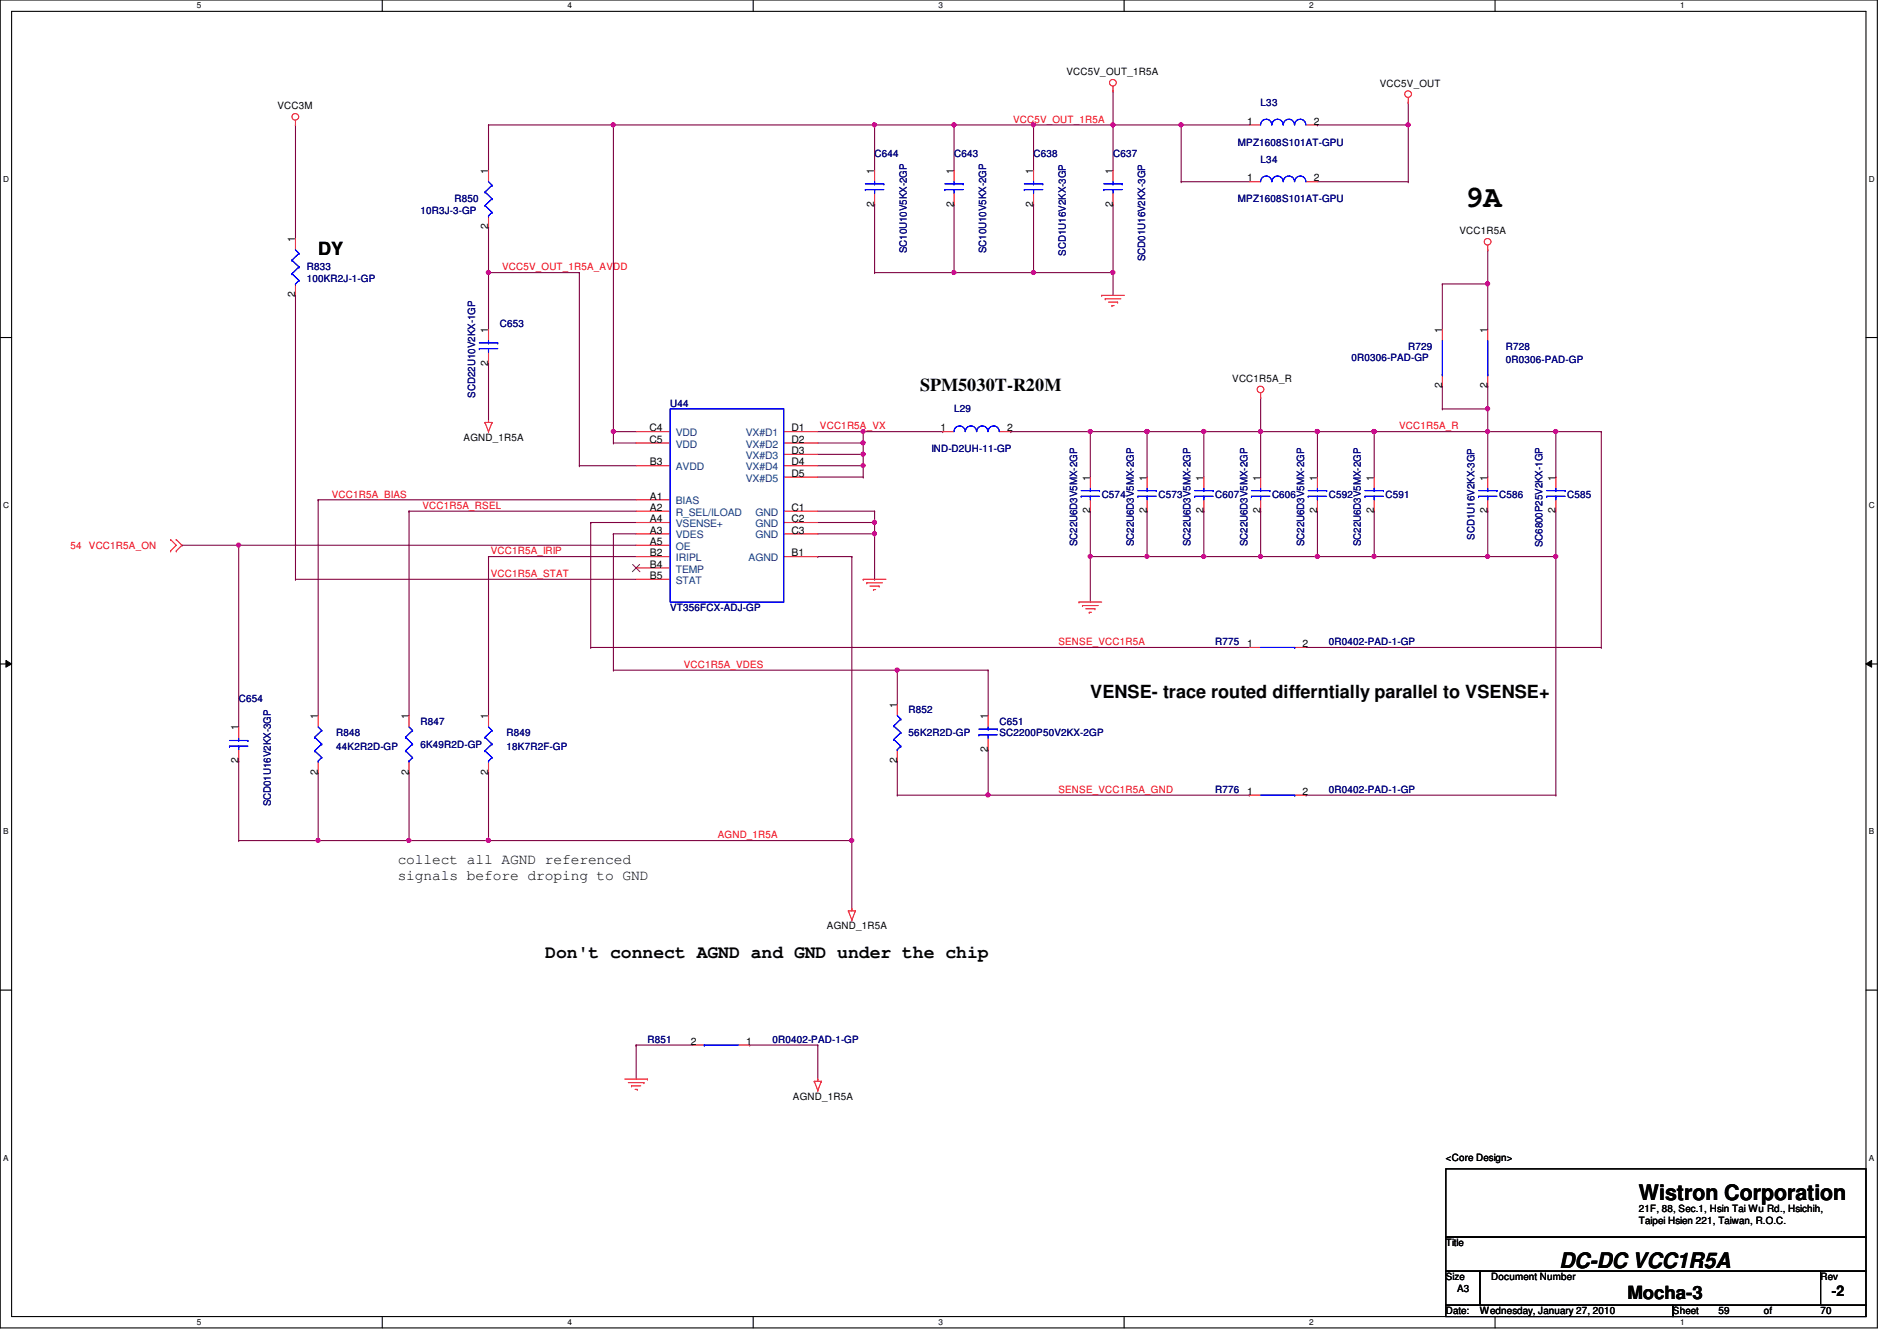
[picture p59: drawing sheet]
<svg xmlns="http://www.w3.org/2000/svg" width="297mm" height="210mm" viewBox="0 0 297 210" stroke-linecap="round" stroke-linejoin="round" font-family="sans-serif">
<defs><g id="words">
<text font-size="4.8" x="229.4" y="32.5">9A</text>
<g font-size="3.3">
<text x="256.6" y="187.9">Wistron Corporation</text>
<text x="244.2" y="198.5">DC-DC VCC1R5A</text>
</g>
<g font-size="2.8">
<text x="49.8" y="40">DY</text>
<text x="144.1" y="61.3">SPM5030T-R20M</text>
<text x="170.7" y="109.3">VENSE- trace routed differntially parallel to VSENSE+</text>
<text x="85.4" y="149.9">Don't connect AGND and GND under the chip</text>
<text x="254.8" y="203.4">Mocha-3</text>
</g>
<g font-size="2.3">
<text x="62.3" y="135.2">collect all AGND referenced</text>
<text x="62.3" y="137.7">signals before droping to GND</text>
<text x="286.8" y="202.9">-2</text>
</g>
<g font-size="1.6">
<text x="167" y="11.8">VCC5V_OUT_1R5A</text>
<text x="43.4" y="17.1">VCC3M</text>
<text x="216.1" y="13.5">VCC5V_OUT</text>
<text x="195.3" y="19.5">1</text>
<text x="205.7" y="19.5">2</text>
<text x="76.5" y="27.2" transform="rotate(-90 76.5 27.2)">1</text>
<text x="136.9" y="27.2" transform="rotate(-90 136.9 27.2)">1</text>
<text x="149.3" y="27.2" transform="rotate(-90 149.3 27.2)">1</text>
<text x="161.8" y="27.2" transform="rotate(-90 161.8 27.2)">1</text>
<text x="174.2" y="27.2" transform="rotate(-90 174.2 27.2)">1</text>
<text x="195.3" y="28.4">1</text>
<text x="205.7" y="28.4">2</text>
<text x="76.5" y="35.9" transform="rotate(-90 76.5 35.9)">2</text>
<text x="136.9" y="32.3" transform="rotate(-90 136.9 32.3)">2</text>
<text x="149.3" y="32.3" transform="rotate(-90 149.3 32.3)">2</text>
<text x="161.8" y="32.3" transform="rotate(-90 161.8 32.3)">2</text>
<text x="174.2" y="32.3" transform="rotate(-90 174.2 32.3)">2</text>
<text x="46.2" y="37.9" transform="rotate(-90 46.2 37.9)">1</text>
<text x="228.5" y="36.7">VCC1R5A</text>
<text x="46.2" y="46.6" transform="rotate(-90 46.2 46.6)">2</text>
<text x="76.5" y="52.1" transform="rotate(-90 76.5 52.1)">1</text>
<text x="225.8" y="52.1" transform="rotate(-90 225.8 52.1)">1</text>
<text x="232.9" y="52.1" transform="rotate(-90 232.9 52.1)">1</text>
<text x="76.5" y="57.2" transform="rotate(-90 76.5 57.2)">2</text>
<text x="193" y="59.8">VCC1R5A_R</text>
<text x="225.8" y="60.8" transform="rotate(-90 225.8 60.8)">2</text>
<text x="232.9" y="60.8" transform="rotate(-90 232.9 60.8)">2</text>
<text x="72.6" y="69">AGND_1R5A</text>
<text x="101.7" y="67.5">C4</text>
<text x="101.7" y="69.3">C5</text>
<text x="123.9" y="67.5">D1</text>
<text x="123.9" y="69.3">D2</text>
<text x="123.9" y="71.1">D3</text>
<text x="147.3" y="67.5">1</text>
<text x="157.7" y="67.5">2</text>
<text x="101.8" y="72.9">B3</text>
<text x="123.9" y="72.9">D4</text>
<text x="123.9" y="74.6">D5</text>
<text x="170.7" y="75.2" transform="rotate(-90 170.7 75.2)">1</text>
<text x="179.6" y="75.2" transform="rotate(-90 179.6 75.2)">1</text>
<text x="188.5" y="75.2" transform="rotate(-90 188.5 75.2)">1</text>
<text x="197.4" y="75.2" transform="rotate(-90 197.4 75.2)">1</text>
<text x="206.2" y="75.2" transform="rotate(-90 206.2 75.2)">1</text>
<text x="215.1" y="75.2" transform="rotate(-90 215.1 75.2)">1</text>
<text x="232.9" y="75.2" transform="rotate(-90 232.9 75.2)">1</text>
<text x="243.6" y="75.2" transform="rotate(-90 243.6 75.2)">1</text>
<text x="101.8" y="78.2">A1</text>
<text x="101.8" y="80">A2</text>
<text x="101.8" y="83.5">A3</text>
<text x="101.8" y="81.7">A4</text>
<text x="123.9" y="80">C1</text>
<text x="123.9" y="81.7">C2</text>
<text x="123.9" y="83.5">C3</text>
<text x="170.7" y="80.3" transform="rotate(-90 170.7 80.3)">2</text>
<text x="179.6" y="80.3" transform="rotate(-90 179.6 80.3)">2</text>
<text x="188.5" y="80.3" transform="rotate(-90 188.5 80.3)">2</text>
<text x="197.4" y="80.3" transform="rotate(-90 197.4 80.3)">2</text>
<text x="206.2" y="80.3" transform="rotate(-90 206.2 80.3)">2</text>
<text x="215.1" y="80.3" transform="rotate(-90 215.1 80.3)">2</text>
<text x="232.9" y="80.3" transform="rotate(-90 232.9 80.3)">2</text>
<text x="243.6" y="80.3" transform="rotate(-90 243.6 80.3)">2</text>
<text x="101.8" y="85.3">A5</text>
<text x="101.8" y="87.1">B2</text>
<text x="101.8" y="88.9">B4</text>
<text x="123.9" y="87.1">B1</text>
<text x="101.8" y="90.6">B5</text>
<text x="195.3" y="101.3">1</text>
<text x="204" y="101.3">2</text>
<text x="49.8" y="112.6" transform="rotate(-90 49.8 112.6)">1</text>
<text x="64" y="112.6" transform="rotate(-90 64 112.6)">1</text>
<text x="76.5" y="112.6" transform="rotate(-90 76.5 112.6)">1</text>
<text x="140.5" y="110.8" transform="rotate(-90 140.5 110.8)">1</text>
<text x="154.7" y="112.6" transform="rotate(-90 154.7 112.6)">1</text>
<text x="37.3" y="119.5" transform="rotate(-90 37.3 119.5)">2</text>
<text x="37.3" y="114.3" transform="rotate(-90 37.3 114.3)">1</text>
<text x="140.5" y="119.5" transform="rotate(-90 140.5 119.5)">2</text>
<text x="154.7" y="117.7" transform="rotate(-90 154.7 117.7)">2</text>
<text x="49.8" y="121.2" transform="rotate(-90 49.8 121.2)">2</text>
<text x="64" y="121.2" transform="rotate(-90 64 121.2)">2</text>
<text x="76.5" y="121.2" transform="rotate(-90 76.5 121.2)">2</text>
<text x="195.3" y="124.4">1</text>
<text x="204" y="124.4">2</text>
<text x="129.5" y="145.5">AGND_1R5A</text>
<text x="108.2" y="163.5">2</text>
<text x="116.8" y="163.5">1</text>
<text x="124.2" y="172.1">AGND_1R5A</text>
<text x="226.4" y="181.7">&lt;Core Design&gt;</text>
<text x="256.6" y="189.7">21F, 88, Sec.1, Hsin Tai Wu Rd., Hsichih,</text>
<text x="256.6" y="191.6">Taipei Hsien 221, Taiwan, R.O.C.</text>
<text x="226.4" y="195.1">Title</text>
<text x="226.4" y="200.4">Size</text>
<text x="228.2" y="202.2">A3</text>
<text x="233.5" y="200.4">Document Number</text>
<text x="285.1" y="200.4">Rev</text>
<text x="226.4" y="205.7">Date:</text>
<text x="231.7" y="205.7">Wednesday, January 27, 2010</text>
<text x="262" y="205.7">Sheet</text>
<text x="269.1" y="205.7">59</text>
<text x="276.2" y="205.7">of</text>
<text x="285.1" y="205.7">70</text>
</g>
<g font-size="1.6" fill="#000080">
<text x="197.4" y="16.6">L33</text>
<text x="193.8" y="22.8">MPZ1608S101AT-GPU</text>
<text x="136.9" y="24.6">C644</text>
<text x="149.4" y="24.6">C643</text>
<text x="161.8" y="24.6">C638</text>
<text x="174.3" y="24.6">C637</text>
<text x="197.4" y="25.4">L34</text>
<text x="65.8" y="33.4">10R3J-3-GP</text>
<text x="71.2" y="31.7">R850</text>
<text x="193.8" y="31.7">MPZ1608S101AT-GPU</text>
<text x="142" y="39.7" transform="rotate(-90 142 39.7)">SC10U10V5KX-2GP</text>
<text x="154.4" y="39.7" transform="rotate(-90 154.4 39.7)">SC10U10V5KX-2GP</text>
<text x="166.9" y="40" transform="rotate(-90 166.9 40)">SCD1U16V2KX-3GP</text>
<text x="179.3" y="40.9" transform="rotate(-90 179.3 40.9)">SCD01U16V2KX-3GP</text>
<text x="48" y="42.3">R833</text>
<text x="48" y="44.1">100KR2J-1-GP</text>
<text x="78.3" y="51.2">C653</text>
<text x="211.6" y="56.6">0R0306-PAD-GP</text>
<text x="220.5" y="54.8">R729</text>
<text x="235.8" y="54.8">R728</text>
<text x="235.8" y="56.9">0R0306-PAD-GP</text>
<text x="74.4" y="62.2" transform="rotate(-90 74.4 62.2)">SCD22U10V2KX-1GP</text>
<text x="104.9" y="63.7">U44</text>
<text x="149.4" y="64.6">L29</text>
<text x="145.8" y="70.8">IND-D2UH-11-GP</text>
<text x="172.5" y="77.9">C574</text>
<text x="181.4" y="77.9">C573</text>
<text x="190.3" y="77.9">C607</text>
<text x="199.2" y="77.9">C606</text>
<text x="208.1" y="77.9">C592</text>
<text x="217" y="77.9">C591</text>
<text x="234.7" y="77.9">C586</text>
<text x="245.4" y="77.9">C585</text>
<text x="168.7" y="85.5" transform="rotate(-90 168.7 85.5)">SC22U6D3V5MX-2GP</text>
<text x="177.5" y="85.5" transform="rotate(-90 177.5 85.5)">SC22U6D3V5MX-2GP</text>
<text x="186.4" y="85.5" transform="rotate(-90 186.4 85.5)">SC22U6D3V5MX-2GP</text>
<text x="195.3" y="85.5" transform="rotate(-90 195.3 85.5)">SC22U6D3V5MX-2GP</text>
<text x="204.2" y="85.5" transform="rotate(-90 204.2 85.5)">SC22U6D3V5MX-2GP</text>
<text x="213.1" y="85.5" transform="rotate(-90 213.1 85.5)">SC22U6D3V5MX-2GP</text>
<text x="230.9" y="84.5" transform="rotate(-90 230.9 84.5)">SCD1U16V2KX-3GP</text>
<text x="241.6" y="85.7" transform="rotate(-90 241.6 85.7)">SC6800P25V2KX-1GP</text>
<text x="104.9" y="95.7">VT356FCX-ADJ-GP</text>
<text x="190.3" y="101">R775</text>
<text x="208.1" y="101">0R0402-PAD-1-GP</text>
<text x="37.4" y="109.9">C654</text>
<text x="65.8" y="113.5">R847</text>
<text x="142.3" y="111.7">R852</text>
<text x="156.5" y="113.5">C651</text>
<text x="52.7" y="115.2">R848</text>
<text x="52.7" y="117.3">44K2R2D-GP</text>
<text x="65.8" y="117">6K49R2D-GP</text>
<text x="79.3" y="115.2">R849</text>
<text x="79.3" y="117.3">18K7R2F-GP</text>
<text x="142.3" y="115.2">56K2R2D-GP</text>
<text x="156.5" y="115.2">SC2200P50V2KX-2GP</text>
<text x="190.3" y="124.1">R776</text>
<text x="208.1" y="124.1">0R0402-PAD-1-GP</text>
<text x="42.4" y="126.2" transform="rotate(-90 42.4 126.2)">SCD01U16V2KX-3GP</text>
<text x="101.4" y="163.2">R851</text>
<text x="120.9" y="163.2">0R0402-PAD-1-GP</text>
</g>
<g font-size="1.6" fill="#f00">
<text x="158.6" y="19.2">VCC5V_OUT_1R5A</text>
<text x="78.6" y="42.3">VCC5V_OUT_1R5A_AVDD</text>
<text x="128.4" y="67.2">VCC1R5A_VX</text>
<text x="219.1" y="67.2">VCC1R5A_R</text>
<text x="51.9" y="77.9">VCC1R5A_BIAS</text>
<text x="66.2" y="79.7">VCC1R5A_RSEL</text>
<text x="11" y="85.9">54</text>
<text x="13.9" y="85.9">VCC1R5A_ON</text>
<text x="76.8" y="86.8">VCC1R5A_IRIP</text>
<text x="76.8" y="90.3">VCC1R5A_STAT</text>
<text x="165.7" y="101">SENSE_VCC1R5A</text>
<text x="107.1" y="104.6">VCC1R5A_VDES</text>
<text x="165.7" y="124.1">SENSE_VCC1R5A_GND</text>
<text x="112.4" y="131.2">AGND_1R5A</text>
</g>
<g font-size="1.6" fill="#004080">
<text x="105.8" y="68.3">VDD</text>
<text x="105.8" y="70.1">VDD</text>
<text x="116.8" y="68.3">VX#D1</text>
<text x="116.8" y="70.1">VX#D2</text>
<text x="116.8" y="71.8">VX#D3</text>
<text x="105.8" y="73.6">AVDD</text>
<text x="116.8" y="73.6">VX#D4</text>
<text x="116.8" y="75.4">VX#D5</text>
<text x="105.8" y="79">BIAS</text>
<text x="105.8" y="80.7">R_SEL/ILOAD</text>
<text x="105.8" y="82.5">VSENSE+</text>
<text x="118.3" y="80.7">GND</text>
<text x="118.3" y="82.5">GND</text>
<text x="105.8" y="84.3">VDES</text>
<text x="105.8" y="86.1">OE</text>
<text x="105.8" y="87.8">IRIPL</text>
<text x="105.8" y="89.6">TEMP</text>
<text x="117.2" y="87.8">AGND</text>
<text x="118.3" y="84.3">GND</text>
<text x="105.8" y="91.4">STAT</text>
</g>
<g font-size="1.3">
<text x="30.8" y="1.3">5</text>
<text x="88.9" y="1.3">4</text>
<text x="146.9" y="1.3">3</text>
<text x="205" y="1.3">2</text>
<text x="263.1" y="1.3">1</text>
<text x=".5" y="28.4">D</text>
<text x="292.6" y="28.4">D</text>
<text x=".5" y="79.5">C</text>
<text x="292.6" y="79.5">C</text>
<text x=".5" y="130.6">B</text>
<text x="292.6" y="130.6">B</text>
<text x=".5" y="181.7">A</text>
<text x="292.6" y="181.7">A</text>
<text x="30.8" y="207.4">5</text>
<text x="88.9" y="207.4">4</text>
<text x="146.9" y="207.4">3</text>
<text x="205" y="207.4">2</text>
<text x="263.1" y="207.4">1</text>
</g>
</g></defs>
<path d="M0 0h294v207.9h-294zM1.8 1.8h290.4v204.3h-290.4z" fill="none" stroke="#000" stroke-width=".17"/>
<g fill="#fff">
<path d="M30.8 .2h.7v1.4h-.7z"/>
<path d="M30.8 206.2h.7v1.4h-.7z"/>
</g>
<path d="M59.9 0v1.8M59.9 206.1v1.8" fill="none" stroke="#000" stroke-width=".17"/>
<g fill="#fff">
<path d="M88.9 .2h.6v1.4h-.6z"/>
<path d="M88.9 206.2h.6v1.4h-.6z"/>
</g>
<path d="M117.9 0v1.8M117.9 206.1v1.8" fill="none" stroke="#000" stroke-width=".17"/>
<g fill="#fff">
<path d="M146.9 .2h.7v1.4h-.7z"/>
<path d="M146.9 206.2h.7v1.4h-.7z"/>
</g>
<path d="M176 0v1.8M176 206.1v1.8" fill="none" stroke="#000" stroke-width=".17"/>
<g fill="#fff">
<path d="M205 .2h.7v1.4h-.7z"/>
<path d="M205 206.2h.7v1.4h-.7z"/>
</g>
<path d="M234.1 0v1.8M234.1 206.1v1.8" fill="none" stroke="#000" stroke-width=".17"/>
<g fill="#fff">
<path d="M263.1 .2h.7v1.4h-.7z"/>
<path d="M263.1 206.2h.7v1.4h-.7z"/>
<path d="M.5 27.3h.9v1.4h-.9z"/>
<path d="M292.6 27.3h.9v1.4h-.9z"/>
<path d="M.5 78.4h.9v1.4h-.9z"/>
<path d="M292.6 78.4h.9v1.4h-.9z"/>
</g>
<path d="M0 52.8h1.8M292.2 52.8h1.8" fill="none" stroke="#000" stroke-width=".17"/>
<g fill="#fff">
<path d="M.5 129.5h.8v1.4h-.8z"/>
<path d="M292.6 129.5h.9v1.4h-.9z"/>
</g>
<path d="M0 103.9h1.8M292.2 103.9h1.8" fill="none" stroke="#000" stroke-width=".17"/>
<path d="M.9 103.4l.9 .5-.9 .5zM292.2 103.9l.9-.5v1z" fill="#000"/>
<path d="M.9 103.4l.9 .5-.9 .5zM292.2 103.9l.9-.5v1z" fill="none" stroke="#000" stroke-width=".16"/>
<g fill="#fff">
<path d="M.5 180.5h.8v1.4h-.8z"/>
<path d="M292.6 180.5h.9v1.4h-.9z"/>
</g>
<path d="M0 155h1.8M292.2 155h1.8" fill="none" stroke="#000" stroke-width=".17"/>
<path d="M46.3 19.6h.1M46.3 19.6v17.7M136.9 19.6h.1M136.9 19.6v7.1M136.9 19.6h12.5M220.5 16h.1M220.5 16v3.6M76.5 87.1h.1M76.5 87.1v24.9" fill="none" stroke="#800040" stroke-width=".17"/>
<circle cx="136.9" cy="19.5" r=".32" fill="#f0f"/>
<circle cx="136.9" cy="19.5" r=".32" fill="none" stroke="#f0f" stroke-width=".17"/>
<path d="M149.4 19.6h.1M149.4 19.6v7.1M149.4 19.6h12.4" fill="none" stroke="#800040" stroke-width=".17"/>
<circle cx="149.4" cy="19.5" r=".32" fill="#f0f"/>
<circle cx="149.4" cy="19.5" r=".32" fill="none" stroke="#f0f" stroke-width=".17"/>
<path d="M161.8 19.6h.1M161.8 19.6v7.1M174.3 19.6h.1M174.3 19.6v7.1M136.9 32h.1M136.9 32v10.7M136.9 42.7h.1M136.9 42.7h12.5M174.3 42.7h.1M174.3 42.7v3.5" fill="none" stroke="#800040" stroke-width=".17"/>
<circle cx="174.3" cy="42.6" r=".32" fill="#f0f"/>
<circle cx="174.3" cy="42.6" r=".32" fill="none" stroke="#f0f" stroke-width=".17"/>
<path d="M149.4 32h.1M149.4 32v10.7M149.4 42.7h.1M149.4 42.7h12.4" fill="none" stroke="#800040" stroke-width=".17"/>
<circle cx="149.4" cy="42.6" r=".32" fill="#f0f"/>
<circle cx="149.4" cy="42.6" r=".32" fill="none" stroke="#f0f" stroke-width=".17"/>
<g fill="none" stroke="#800040" stroke-width=".17">
<path d="M76.5 19.6h.1M76.5 19.6v7.1M96.1 19.6h.1M96.1 19.6h40.8M161.8 32h.1M161.8 32v10.7M174.3 32h.1M174.3 32v10.7M76.5 42.7h.1M76.5 42.7v8.9M64 131.6h.1M76.5 120.9h.1"/>
<path d="M76.5 120.9v10.7h-12.5"/>
</g>
<circle cx="76.5" cy="131.5" r=".32" fill="#f0f"/>
<circle cx="76.5" cy="131.5" r=".32" fill="none" stroke="#f0f" stroke-width=".17"/>
<circle cx="64" cy="131.5" r=".32" fill="#f0f"/>
<circle cx="64" cy="131.5" r=".32" fill="none" stroke="#f0f" stroke-width=".17"/>
<path d="M96.1 19.6h.1M96.1 19.6v48M99.6 163.6h.1M99.6 163.6v5.3M117.4 163.6h.1M117.4 163.6h10.7M128.1 163.6h.1M128.1 163.6v5.3" fill="none" stroke="#800040" stroke-width=".17"/>
<circle cx="96" cy="67.5" r=".32" fill="#f0f"/>
<circle cx="96" cy="67.5" r=".32" fill="none" stroke="#f0f" stroke-width=".17"/>
<circle cx="96" cy="19.5" r=".32" fill="#f0f"/>
<circle cx="96" cy="19.5" r=".32" fill="none" stroke="#f0f" stroke-width=".17"/>
<path d="M76.5 19.6h.1M76.5 19.6h19.6M96.1 67.6h.1M96.1 67.6h3.5M170.7 87.1h.1M170.7 87.1v7.1" fill="none" stroke="#800040" stroke-width=".17"/>
<circle cx="170.7" cy="87.1" r=".32" fill="#f0f"/>
<circle cx="170.7" cy="87.1" r=".32" fill="none" stroke="#f0f" stroke-width=".17"/>
<path d="M96.1 67.6h.1M96.1 69.3h.1M96.1 67.6v1.7M96.1 69.3h3.5M64 80h.1M64 80h35.6M215.2 87.1h.1M215.2 87.1h17.8" fill="none" stroke="#800040" stroke-width=".17"/>
<circle cx="232.9" cy="87.1" r=".32" fill="#f0f"/>
<circle cx="232.9" cy="87.1" r=".32" fill="none" stroke="#f0f" stroke-width=".17"/>
<circle cx="215.2" cy="87.1" r=".32" fill="#f0f"/>
<circle cx="215.2" cy="87.1" r=".32" fill="none" stroke="#f0f" stroke-width=".17"/>
<path d="M243.6 67.6h.1M243.6 67.6h7.1" fill="none" stroke="#800040" stroke-width=".17"/>
<circle cx="243.6" cy="67.5" r=".32" fill="#f0f"/>
<circle cx="243.6" cy="67.5" r=".32" fill="none" stroke="#f0f" stroke-width=".17"/>
<g fill="none" stroke="#800040" stroke-width=".17">
<path d="M179.6 67.6h.1M179.6 67.6v7.1M188.5 67.6h.1M188.5 67.6v7.1M197.4 67.6h.1M197.4 67.6v7.1M206.3 67.6h.1M206.3 67.6v7.1M215.2 67.6h.1M215.2 67.6v7.1M233 67.6h.1M233 67.6v7.1"/>
<path d="M250.7 67.6h.1M250.7 67.6v33.7M170.7 80h.1M170.7 87.1h.1M170.7 80v7.1M170.7 87.1h17.8M179.6 80h.1M179.6 87.1h.1M179.6 80v7.1M233 80h.1M233 80v7.1"/>
</g>
<circle cx="179.6" cy="87.1" r=".32" fill="#f0f"/>
<circle cx="179.6" cy="87.1" r=".32" fill="none" stroke="#f0f" stroke-width=".17"/>
<path d="M64 80h.1M64 80v32M188.5 80h.1M188.5 87.1h.1M188.5 80v7.1M188.5 87.1h8.9" fill="none" stroke="#800040" stroke-width=".17"/>
<circle cx="188.5" cy="87.1" r=".32" fill="#f0f"/>
<circle cx="188.5" cy="87.1" r=".32" fill="none" stroke="#f0f" stroke-width=".17"/>
<path d="M197.4 80h.1M197.4 87.1h.1M197.4 80v7.1M197.4 87.1h8.9" fill="none" stroke="#800040" stroke-width=".17"/>
<circle cx="197.4" cy="87.1" r=".32" fill="#f0f"/>
<circle cx="197.4" cy="87.1" r=".32" fill="none" stroke="#f0f" stroke-width=".17"/>
<path d="M206.3 80h.1M206.3 87.1h.1M206.3 80v7.1M206.3 87.1h8.9" fill="none" stroke="#800040" stroke-width=".17"/>
<circle cx="206.3" cy="87.1" r=".32" fill="#f0f"/>
<circle cx="206.3" cy="87.1" r=".32" fill="none" stroke="#f0f" stroke-width=".17"/>
<path d="M170.7 67.6h.1M170.7 67.6v7.1M170.7 67.6h8.9M179.6 67.6h.1M215.2 80h.1M215.2 80v7.1" fill="none" stroke="#800040" stroke-width=".17"/>
<circle cx="170.7" cy="67.5" r=".32" fill="#f0f"/>
<circle cx="170.7" cy="67.5" r=".32" fill="none" stroke="#f0f" stroke-width=".17"/>
<circle cx="179.6" cy="67.5" r=".32" fill="#f0f"/>
<circle cx="179.6" cy="67.5" r=".32" fill="none" stroke="#f0f" stroke-width=".17"/>
<path d="M140.5 104.9h.1M140.5 104.9v5.3" fill="none" stroke="#800040" stroke-width=".17"/>
<circle cx="140.5" cy="104.9" r=".32" fill="#f0f"/>
<circle cx="140.5" cy="104.9" r=".32" fill="none" stroke="#f0f" stroke-width=".17"/>
<path d="M140.5 104.9h.1M140.5 119.1h.1M140.5 104.9h14.2M140.5 119.1v5.4M154.7 104.9h.1M154.7 117.3h.1M154.7 104.9v7.1M154.7 117.3v7.2h-14.2M140.5 124.5h.1" fill="none" stroke="#800040" stroke-width=".17"/>
<circle cx="154.7" cy="124.4" r=".32" fill="#f0f"/>
<circle cx="154.7" cy="124.4" r=".32" fill="none" stroke="#f0f" stroke-width=".17"/>
<path d="M161.8 19.6h.1M161.8 19.6h12.5" fill="none" stroke="#800040" stroke-width=".17"/>
<circle cx="161.8" cy="19.5" r=".32" fill="#f0f"/>
<circle cx="161.8" cy="19.5" r=".32" fill="none" stroke="#f0f" stroke-width=".17"/>
<path d="M206.3 19.6h.1M206.3 19.6h14.2M49.8 78.2h.1M49.8 78.2h49.8M49.8 78.2v33.8M49.8 120.9h.1M49.8 120.9v10.7M64 120.9h.1M64 120.9v10.7M133.4 131.6h.1M133.4 131.6v10.6" fill="none" stroke="#800040" stroke-width=".17"/>
<circle cx="133.4" cy="131.5" r=".32" fill="#f0f"/>
<circle cx="133.4" cy="131.5" r=".32" fill="none" stroke="#f0f" stroke-width=".17"/>
<path d="M185 19.6h.1M185 19.6h10.6M128.1 80h8.8M128.1 81.8h8.8M128.1 83.6h8.8M136.9 80h.1M136.9 81.8h.1M136.9 83.6h.1M136.9 80v1.8" fill="none" stroke="#800040" stroke-width=".17"/>
<circle cx="136.9" cy="81.8" r=".32" fill="#f0f"/>
<circle cx="136.9" cy="81.8" r=".32" fill="none" stroke="#f0f" stroke-width=".17"/>
<path d="M136.9 83.6h.1M136.9 81.8v1.8" fill="none" stroke="#800040" stroke-width=".17"/>
<circle cx="136.9" cy="83.5" r=".32" fill="#f0f"/>
<circle cx="136.9" cy="83.5" r=".32" fill="none" stroke="#f0f" stroke-width=".17"/>
<path d="M161.8 42.7h.1M161.8 42.7h12.5M46.3 90.7h.1M46.3 90.7h53.3M128.1 87.1h.1M128.1 87.1h5.3M136.9 90.7h.1M136.9 83.6v7.1" fill="none" stroke="#800040" stroke-width=".17"/>
<circle cx="161.8" cy="42.6" r=".32" fill="#f0f"/>
<circle cx="161.8" cy="42.6" r=".32" fill="none" stroke="#f0f" stroke-width=".17"/>
<path d="M76.5 42.7h.1M76.5 42.7h14.2M92.5 81.8h.1M92.5 81.8v19.5M133.4 87.1h.1M133.4 87.1v44.5" fill="none" stroke="#800040" stroke-width=".17"/>
<circle cx="76.5" cy="42.6" r=".32" fill="#f0f"/>
<circle cx="76.5" cy="42.6" r=".32" fill="none" stroke="#f0f" stroke-width=".17"/>
<path d="M76.5 35.6h.1M76.5 35.6v7.1M90.7 42.7h.1M90.7 42.7v30.2M90.7 72.9h.1M90.7 72.9h8.9M92.5 81.8h.1M92.5 81.8h7.1M243.6 87.1v37.4M243.6 124.5h.1" fill="none" stroke="#800040" stroke-width=".17"/>
<circle cx="243.6" cy="87.1" r=".32" fill="#f0f"/>
<circle cx="243.6" cy="87.1" r=".32" fill="none" stroke="#f0f" stroke-width=".17"/>
<g fill="none" stroke="#800040" stroke-width=".17">
<path d="M46.3 46.2h.1M46.3 46.2v44.5M243.6 74.7h.1M243.6 67.6v7.1M37.4 85.3h.1M37.4 85.3h62.2M37.4 85.3v28.5M96.1 83.6h.1M96.1 83.6v21.3M96.1 83.6h3.5M233 87.1h.1M233 87.1h10.6"/>
<path d="M243.6 87.1h.1M243.6 80v7.1M96.1 104.9h.1M96.1 104.9h44.4"/>
</g>
<circle cx="37.4" cy="85.3" r=".32" fill="#f0f"/>
<circle cx="37.4" cy="85.3" r=".32" fill="none" stroke="#f0f" stroke-width=".17"/>
<path d="M215.2 67.6h.1M215.2 67.6h17.8M28.5 85.3h.1M28.5 85.3h8.9M76.5 87.1h.1M76.5 87.1h23.1M37.4 119.1h.1M37.4 119.1v12.5" fill="none" stroke="#800040" stroke-width=".17"/>
<circle cx="232.9" cy="67.5" r=".32" fill="#f0f"/>
<circle cx="232.9" cy="67.5" r=".32" fill="none" stroke="#f0f" stroke-width=".17"/>
<circle cx="215.2" cy="67.5" r=".32" fill="#f0f"/>
<circle cx="215.2" cy="67.5" r=".32" fill="none" stroke="#f0f" stroke-width=".17"/>
<path d="M158.3 67.6h.1M158.3 67.6h12.4M206.3 67.6h.1M206.3 67.6h8.9" fill="none" stroke="#800040" stroke-width=".17"/>
<circle cx="215.2" cy="67.5" r=".32" fill="#f0f"/>
<circle cx="215.2" cy="67.5" r=".32" fill="none" stroke="#f0f" stroke-width=".17"/>
<circle cx="206.3" cy="67.5" r=".32" fill="#f0f"/>
<circle cx="206.3" cy="67.5" r=".32" fill="none" stroke="#f0f" stroke-width=".17"/>
<path d="M197.4 67.6h.1M197.4 67.6h8.9" fill="none" stroke="#800040" stroke-width=".17"/>
<circle cx="206.3" cy="67.5" r=".32" fill="#f0f"/>
<circle cx="206.3" cy="67.5" r=".32" fill="none" stroke="#f0f" stroke-width=".17"/>
<circle cx="197.4" cy="67.5" r=".32" fill="#f0f"/>
<circle cx="197.4" cy="67.5" r=".32" fill="none" stroke="#f0f" stroke-width=".17"/>
<path d="M179.6 67.6h8.9M188.5 67.6h.1M233 67.6h10.6M243.6 67.6h.1" fill="none" stroke="#800040" stroke-width=".17"/>
<circle cx="179.6" cy="67.5" r=".32" fill="#f0f"/>
<circle cx="179.6" cy="67.5" r=".32" fill="none" stroke="#f0f" stroke-width=".17"/>
<circle cx="188.5" cy="67.5" r=".32" fill="#f0f"/>
<circle cx="188.5" cy="67.5" r=".32" fill="none" stroke="#f0f" stroke-width=".17"/>
<path d="M188.5 67.6h8.9M197.4 67.6h.1" fill="none" stroke="#800040" stroke-width=".17"/>
<circle cx="188.5" cy="67.5" r=".32" fill="#f0f"/>
<circle cx="188.5" cy="67.5" r=".32" fill="none" stroke="#f0f" stroke-width=".17"/>
<circle cx="197.4" cy="67.5" r=".32" fill="#f0f"/>
<circle cx="197.4" cy="67.5" r=".32" fill="none" stroke="#f0f" stroke-width=".17"/>
<path d="M128.1 67.6h7.1M135.2 67.6h.1" fill="none" stroke="#800040" stroke-width=".17"/>
<circle cx="135.1" cy="67.5" r=".32" fill="#f0f"/>
<circle cx="135.1" cy="67.5" r=".32" fill="none" stroke="#f0f" stroke-width=".17"/>
<path d="M128.1 69.3h7.1M135.2 69.3h.1" fill="none" stroke="#800040" stroke-width=".17"/>
<circle cx="135.1" cy="69.3" r=".32" fill="#f0f"/>
<circle cx="135.1" cy="69.3" r=".32" fill="none" stroke="#f0f" stroke-width=".17"/>
<path d="M128.1 71.1h7.1M135.2 67.6h.1M135.2 71.1h.1M135.2 67.6v1.7" fill="none" stroke="#800040" stroke-width=".17"/>
<circle cx="135.1" cy="71.1" r=".32" fill="#f0f"/>
<circle cx="135.1" cy="71.1" r=".32" fill="none" stroke="#f0f" stroke-width=".17"/>
<path d="M128.1 72.9h7.1M135.2 69.3h.1M135.2 72.9h.1M135.2 69.3v1.8" fill="none" stroke="#800040" stroke-width=".17"/>
<circle cx="135.1" cy="72.9" r=".32" fill="#f0f"/>
<circle cx="135.1" cy="72.9" r=".32" fill="none" stroke="#f0f" stroke-width=".17"/>
<g fill="none" stroke="#800040" stroke-width=".17">
<path d="M76.5 56.9h.1M76.5 56.9v8.9M128.1 74.7h7.1M135.2 71.1h.1M135.2 74.7h.1M135.2 72.9h.1M135.2 71.1v3.6M135.2 67.6h12.4M147.6 67.6h.1M92.5 101.3h.1M92.5 101.3h103.1M204.5 101.3h46.2"/>
<path d="M250.7 101.3h.1M37.4 131.6h.1M37.4 131.6h26.6M49.8 131.6h.1M154.7 124.5h40.9M195.6 124.5h.1M204.5 124.5h.1M204.5 124.5h39.1"/>
</g>
<circle cx="49.8" cy="131.5" r=".32" fill="#f0f"/>
<circle cx="49.8" cy="131.5" r=".32" fill="none" stroke="#f0f" stroke-width=".17"/>
<path d="M76.5 131.6h.1M76.5 131.6h56.9" fill="none" stroke="#800040" stroke-width=".17"/>
<circle cx="76.5" cy="131.5" r=".32" fill="#f0f"/>
<circle cx="76.5" cy="131.5" r=".32" fill="none" stroke="#f0f" stroke-width=".17"/>
<path d="M233 64h.1M233 64v3.6" fill="none" stroke="#800040" stroke-width=".17"/>
<circle cx="232.9" cy="64" r=".32" fill="#f0f"/>
<circle cx="232.9" cy="64" r=".32" fill="none" stroke="#f0f" stroke-width=".17"/>
<path d="M233 44.4h.1M233 44.4v7.2" fill="none" stroke="#800040" stroke-width=".17"/>
<circle cx="232.9" cy="44.4" r=".32" fill="#f0f"/>
<circle cx="232.9" cy="44.4" r=".32" fill="none" stroke="#f0f" stroke-width=".17"/>
<g fill="none" stroke="#800040" stroke-width=".17">
<path d="M174.3 14.2h.1M174.3 14.2v5.4M220.5 19.6h.1M220.5 19.6v8.8M206.3 28.4h14.2M220.5 28.4h.1M233 39.1h.1M233 39.1v5.3M225.8 44.4h.1M225.8 44.4v7.2M225.8 44.4h7.2M233 44.4h.1"/>
<path d="M197.4 62.2h.1M197.4 62.2v5.4M225.8 64h.1M225.8 60.5v3.5M225.8 64h7.2M233 64h.1M233 60.5h.1M233 60.5v3.5M99.6 163.6h.1M99.6 163.6h8.9"/>
</g>
<circle cx="220.5" cy="19.5" r=".32" fill="#f0f"/>
<circle cx="220.5" cy="19.5" r=".32" fill="none" stroke="#f0f" stroke-width=".17"/>
<path d="M174.3 19.6h10.7M185 19.6h.1" fill="none" stroke="#800040" stroke-width=".17"/>
<circle cx="174.3" cy="19.5" r=".32" fill="#f0f"/>
<circle cx="174.3" cy="19.5" r=".32" fill="none" stroke="#f0f" stroke-width=".17"/>
<circle cx="184.9" cy="19.5" r=".32" fill="#f0f"/>
<circle cx="184.9" cy="19.5" r=".32" fill="none" stroke="#f0f" stroke-width=".17"/>
<path d="M185 19.6h.1M185 19.6v8.8M185 28.4h.1M185 28.4h10.6" fill="none" stroke="#800040" stroke-width=".17"/>
<g fill="none" stroke="#f00" stroke-width=".17">
<path d="M46.3 19.6h.1M46.3 18.8v.8M174.3 14.2h.1M174.3 13.5v.7M195.6 19.6h1.8M204.5 19.6h1.8M220.5 16h.1M220.5 15.3v.7M46.3 37.3v1.8M76.5 26.7v1.7M76.5 33.8v1.8M136.9 26.7v1.7"/>
<path d="M136.9 30.2v1.8M149.4 26.7v1.7M149.4 30.2v1.8M161.8 26.7v1.7M161.8 30.2v1.8M174.3 26.7v1.7M174.3 30.2v1.8M195.6 28.4h1.8M204.5 28.4h1.8M233 39.1h.1M233 38.4v.7M46.3 44.4v1.8"/>
<path d="M76.5 51.6v1.7M76.5 55.1v1.8M172.5 46.2h.1M172.5 46.2h3.6M173.1 46.8h.1M173.1 46.8h2.4M173.6 47.3h1.4M174.1 47.8h.1M174.1 47.8h.4M175 47.3h.1M225.8 51.6v1.7M225.8 58.7v1.8"/>
<path d="M233 51.6v1.7M233 58.7v1.8M75.9 66.1h.1M75.9 66.1h1.1M75.9 66.1l.6 1.5M76.5 65.8h.1M76.5 67.6h.1M76.5 65.8v.3M77 66.1h.1M77 66.1l-.5 1.5M99.6 67.6h5.3M99.6 78.2h5.3"/>
<path d="M99.6 72.9h5.3M99.6 69.3h5.3M122.7 67.6h5.4M122.7 72.9h5.4M122.7 69.3h5.4M122.7 71.1h5.4M122.7 74.7h5.4M147.6 67.6h1.8M156.5 67.6h1.8M170.7 74.7v1.8M170.7 78.2v1.8M179.6 74.7v1.8"/>
<path d="M179.6 78.2v1.8M188.5 74.7v1.8M188.5 78.2v1.8M197.4 62.2h.1M197.4 61.5v.7M197.4 74.7v1.8M197.4 78.2v1.8M206.3 74.7v1.8M206.3 78.2v1.8M215.2 74.7v1.8M215.2 78.2v1.8M233 74.7v1.8"/>
<path d="M233 78.2v1.8M243.6 74.7v1.8M243.6 78.2v1.8M26.7 86.2h.1M26.7 84.5h.1M26.7 84.5l.9 .8-.9 .9M27.6 84.5h.1M27.6 86.2h.1M27.6 84.5l.9 .8-.9 .9M99.6 90.7h5.3M99.6 80h5.3M99.6 83.6h5.3"/>
<path d="M99.6 81.8h5.3M99.6 85.3h5.3M99.6 87.1h5.3M99.6 88.9h5.3M122.7 80h5.4M122.7 83.6h5.4M122.7 81.8h5.4M122.7 87.1h5.4M135.2 90.7h.1M135.2 90.7h3.5M135.7 91.2h.1M135.7 91.2h2.5"/>
<path d="M136.2 91.7h1.5M136.8 92.3h.1M136.8 92.3h.3M137.7 91.7h.1M168.9 94.2h.1M168.9 94.2h3.6M169.5 94.8h.1M169.5 94.8h2.5M170 95.3h1.4M170.6 95.8h.1M170.6 95.8h.3M171.4 95.3h.1"/>
<path d="M37.4 113.8v1.8M37.4 117.3v1.8M49.8 112v1.8M49.8 119.1v1.8M64 112v1.8M64 119.1v1.8M76.5 112v1.8M76.5 119.1v1.8M140.5 110.2v1.8M140.5 117.3v1.8M154.7 112v1.8M154.7 115.6v1.7"/>
<path d="M195.6 101.3h1.8M202.7 101.3h1.8M195.6 124.5h1.8M202.7 124.5h1.8M132.8 142.6h.1M132.8 142.6h1.1M132.8 142.6l.6 1.4M133.4 142.2h.1M133.4 144h.1M133.4 142.2v.4M133.9 142.6h.1M133.9 142.6l-.5 1.4"/>
<path d="M97.8 168.9h3.6M98.4 169.5h2.4M98.9 170h.1M98.9 170h1.4M99.4 170.5h.4M99.8 170.5h.1M100.8 169.5h.1M101.4 168.9h.1M108.5 163.6h1.8M115.6 163.6h1.8M127.5 169.2h.1M127.5 169.2h1.1"/>
<path d="M127.5 169.2l.6 1.5M128.1 168.9h.1M128.1 170.7h.1M128.1 168.9v.3M128.6 169.2h.1M128.6 169.2l-.5 1.5"/>
<circle cx="46.3" cy="18.3" r=".52"/>
<circle cx="174.3" cy="12.9" r=".52"/>
<circle cx="220.5" cy="14.7" r=".52"/>
<circle cx="232.9" cy="37.8" r=".52"/>
<circle cx="197.4" cy="61" r=".52"/>
</g>
<path d="M226.4 183h65.8v10.6h-65.8zM226.4 193.6h65.8v5.4h-65.8zM226.4 199h5.3v5.3h-5.3zM231.7 199h53.4v5.3h-53.4zM285.1 199h7.1v5.3h-7.1zM226.4 204.3h35.6v1.8h-35.6zM262 204.3h30.2v1.8h-30.2z" fill="none" stroke="#000" stroke-width=".17"/>
<g fill="none" stroke="#00f" stroke-width=".17">
<path d="M197.4 19.6a.87 .87 0 0 1 .9-.9 .87 .87 0 0 1 .8 .9M199.2 19.6a.87 .87 0 0 1 .8-.9 .87 .87 0 0 1 .9 .9M201 19.6a.87 .87 0 0 1 .8-.9 .87 .87 0 0 1 .9 .9M202.7 19.6a.87 .87 0 0 1 .9-.9 .87 .87 0 0 1 .9 .9M46.3 39.1l.5 .6M46.8 39.7h.1M46.8 39.7l-1.1 1M75.9 30.1h.1M75.9 32.2h.1M75.9 30.1l1.1 1M75.9 32.2l1.1 1M76.5 33.8h.1"/>
<path d="M76.5 28.4l.5 .6M77 29h.1M77 31.1h.1M77 33.2h.1M77 29l-1.1 1.1M77 31.1l-1.1 1.1M77 33.2l-.5 .6M135.5 29.7h.1M135.5 28.8h2.9M135.5 29.7h2.9M136.9 28.8h.1M136.9 29.7h.1"/>
<path d="M136.9 28.4v.4M136.9 29.7v.5M138.4 28.8h.1M148 29.7h.1M148 28.8h2.8M148 29.7h2.8M149.4 28.8h.1M149.4 29.7h.1M149.4 28.4v.4M149.4 29.7v.5M150.8 28.8h.1M160.4 29.7h.1"/>
<path d="M160.4 28.8h2.9M160.4 29.7h2.9M161.8 28.8h.1M161.8 29.7h.1M161.8 28.4v.4M161.8 29.7v.5M163.3 28.8h.1M172.8 29.7h.1M172.8 28.8h2.9M172.8 29.7h2.9M174.3 28.8h.1M174.3 29.7h.1"/>
<path d="M174.3 28.4v.4M174.3 29.7v.5M175.7 28.8h.1M197.4 28.4a.87 .87 0 0 1 .9-.8 .87 .87 0 0 1 .8 .8M199.2 28.4a.87 .87 0 0 1 .8-.8 .87 .87 0 0 1 .9 .8M201 28.4a.87 .87 0 0 1 .8-.8 .87 .87 0 0 1 .9 .8M202.7 28.4a.87 .87 0 0 1 .9-.8 .87 .87 0 0 1 .9 .8M45.7 40.7h.1M45.7 42.8h.1M45.7 40.7l1.1 1.1M45.7 42.8l1.1 1.1M46.3 44.4h.1"/>
<path d="M46.8 41.8h.1M46.8 43.9h.1M46.8 41.8l-1.1 1M46.8 43.9l-.5 .5M75.1 54.6h.1M75.1 53.7h2.8M75.1 54.6h2.8M76.5 53.7h.1M76.5 54.6h.1M76.5 53.3v.4M76.5 54.6v.5M77.9 53.7h.1"/>
<path d="M225.8 58.7h.1M225.8 53.3v5.4M233 58.7h.1M233 53.3v5.4M104.9 64h17.8v30.2h-17.8zM149.4 67.6a.87 .87 0 0 1 .9-.9 .87 .87 0 0 1 .8 .9M151.2 67.6a.87 .87 0 0 1 .8-.9 .87 .87 0 0 1 .9 .9M152.9 67.6a.87 .87 0 0 1 .9-.9 .87 .87 0 0 1 .9 .9M154.7 67.6a.87 .87 0 0 1 .9-.9 .87 .87 0 0 1 .9 .9M169.3 77.7h.1M169.3 76.8h2.9M169.3 77.7h2.9"/>
<path d="M170.7 76.8h.1M170.7 77.7h.1M170.7 76.5v.3M170.7 77.7v.5M172.2 76.8h.1M178.2 77.7h.1M178.2 76.8h2.9M178.2 77.7h2.9M179.6 76.8h.1M179.6 77.7h.1M179.6 76.5v.3M179.6 77.7v.5"/>
<path d="M181.1 76.8h.1M187.1 77.7h.1M187.1 76.8h2.8M187.1 77.7h2.8M188.5 76.8h.1M188.5 77.7h.1M188.5 76.5v.3M188.5 77.7v.5M189.9 76.8h.1M196 77.7h.1M196 76.8h2.8M196 77.7h2.8"/>
<path d="M197.4 76.8h.1M197.4 77.7h.1M197.4 76.5v.3M197.4 77.7v.5M198.8 76.8h.1M204.8 77.7h.1M204.8 76.8h2.9M204.8 77.7h2.9M206.3 76.8h.1M206.3 77.7h.1M206.3 76.5v.3M206.3 77.7v.5"/>
<path d="M207.7 76.8h.1M213.7 77.7h.1M213.7 76.8h2.9M213.7 77.7h2.9M215.2 76.8h.1M215.2 77.7h.1M215.2 76.5v.3M215.2 77.7v.5M216.6 76.8h.1M231.5 77.7h.1M231.5 76.8h2.9M231.5 77.7h2.9"/>
<path d="M233 76.8h.1M233 77.7h.1M233 76.5v.3M233 77.7v.5M234.4 76.8h.1M242.2 77.7h.1M242.2 76.8h2.9M242.2 77.7h2.9M243.6 76.8h.1M243.6 77.7h.1M243.6 76.5v.3M243.6 77.7v.5"/>
<path d="M245.1 76.8h.1M35.9 116.8h.1M35.9 115.9h2.9M35.9 116.8h2.9M37.4 115.9h.1M37.4 116.8h.1M37.4 115.6v.3M37.4 116.8v.5M38.8 115.9h.1M49.3 115.4h.1M49.3 117.5h.1M49.3 115.4l1.1 1.1"/>
<path d="M49.3 117.5l1.1 1.1M49.8 119.1h.1M49.8 113.8l.6 .5M50.4 114.3h.1M50.4 116.5h.1M50.4 118.6h.1M50.4 114.3l-1.1 1.1M50.4 116.5l-1.1 1M50.4 118.6l-.6 .5M63.5 115.4h.1M63.5 117.5h.1M63.5 115.4l1.1 1.1"/>
<path d="M63.5 117.5l1.1 1.1M64 119.1h.1M64 113.8l.6 .5M64.6 114.3h.1M64.6 116.5h.1M64.6 118.6h.1M64.6 114.3l-1.1 1.1M64.6 116.5l-1.1 1M64.6 118.6l-.6 .5M75.9 115.4h.1M75.9 117.5h.1M75.9 115.4l1.1 1.1"/>
<path d="M75.9 117.5l1.1 1.1M76.5 119.1h.1M76.5 113.8l.5 .5M77 114.3h.1M77 116.5h.1M77 118.6h.1M77 114.3l-1.1 1.1M77 116.5l-1.1 1M77 118.6l-.5 .5M140 113.6h.1M140 115.7h.1M140 113.6l1.1 1.1"/>
<path d="M140 115.7l1.1 1.1M140.5 117.3h.1M140.5 112l.6 .6M141.1 112.6h.1M141.1 114.7h.1M141.1 116.8h.1M141.1 112.6l-1.1 1M141.1 114.7l-1.1 1M141.1 116.8l-.6 .5M153.3 115h.1M153.3 114.1h2.9M153.3 115h2.9"/>
<path d="M154.7 114.1h.1M154.7 115h.1M154.7 113.8v.3M154.7 115v.6M156.2 114.1h.1M197.4 101.3h5.3M202.7 101.3h.1M197.4 124.5h5.3M202.7 124.5h.1M110.3 163.6h.1M110.3 163.6h5.3"/>
</g>
<path d="M99.1 88.3l1.1 1.2M100.2 88.3l-1.2 1.2" fill="none" stroke="#804000" stroke-width=".16"/>
<circle cx="136.9" cy="19.5" r=".32" fill="#f0f"/>
<circle cx="136.9" cy="19.5" r=".32" fill="none" stroke="#f0f" stroke-width=".17"/>
<circle cx="149.4" cy="19.5" r=".32" fill="#f0f"/>
<circle cx="149.4" cy="19.5" r=".32" fill="none" stroke="#f0f" stroke-width=".17"/>
<circle cx="174.3" cy="42.6" r=".32" fill="#f0f"/>
<circle cx="174.3" cy="42.6" r=".32" fill="none" stroke="#f0f" stroke-width=".17"/>
<circle cx="149.4" cy="42.6" r=".32" fill="#f0f"/>
<circle cx="149.4" cy="42.6" r=".32" fill="none" stroke="#f0f" stroke-width=".17"/>
<circle cx="76.5" cy="131.5" r=".32" fill="#f0f"/>
<circle cx="76.5" cy="131.5" r=".32" fill="none" stroke="#f0f" stroke-width=".17"/>
<circle cx="64" cy="131.5" r=".32" fill="#f0f"/>
<circle cx="64" cy="131.5" r=".32" fill="none" stroke="#f0f" stroke-width=".17"/>
<circle cx="96" cy="67.5" r=".32" fill="#f0f"/>
<circle cx="96" cy="67.5" r=".32" fill="none" stroke="#f0f" stroke-width=".17"/>
<circle cx="96" cy="19.5" r=".32" fill="#f0f"/>
<circle cx="96" cy="19.5" r=".32" fill="none" stroke="#f0f" stroke-width=".17"/>
<circle cx="170.7" cy="87.1" r=".32" fill="#f0f"/>
<circle cx="170.7" cy="87.1" r=".32" fill="none" stroke="#f0f" stroke-width=".17"/>
<circle cx="232.9" cy="87.1" r=".32" fill="#f0f"/>
<circle cx="232.9" cy="87.1" r=".32" fill="none" stroke="#f0f" stroke-width=".17"/>
<circle cx="215.2" cy="87.1" r=".32" fill="#f0f"/>
<circle cx="215.2" cy="87.1" r=".32" fill="none" stroke="#f0f" stroke-width=".17"/>
<circle cx="243.6" cy="67.5" r=".32" fill="#f0f"/>
<circle cx="243.6" cy="67.5" r=".32" fill="none" stroke="#f0f" stroke-width=".17"/>
<circle cx="179.6" cy="87.1" r=".32" fill="#f0f"/>
<circle cx="179.6" cy="87.1" r=".32" fill="none" stroke="#f0f" stroke-width=".17"/>
<circle cx="188.5" cy="87.1" r=".32" fill="#f0f"/>
<circle cx="188.5" cy="87.1" r=".32" fill="none" stroke="#f0f" stroke-width=".17"/>
<circle cx="197.4" cy="87.1" r=".32" fill="#f0f"/>
<circle cx="197.4" cy="87.1" r=".32" fill="none" stroke="#f0f" stroke-width=".17"/>
<circle cx="206.3" cy="87.1" r=".32" fill="#f0f"/>
<circle cx="206.3" cy="87.1" r=".32" fill="none" stroke="#f0f" stroke-width=".17"/>
<circle cx="170.7" cy="67.5" r=".32" fill="#f0f"/>
<circle cx="170.7" cy="67.5" r=".32" fill="none" stroke="#f0f" stroke-width=".17"/>
<circle cx="179.6" cy="67.5" r=".32" fill="#f0f"/>
<circle cx="179.6" cy="67.5" r=".32" fill="none" stroke="#f0f" stroke-width=".17"/>
<circle cx="140.5" cy="104.9" r=".32" fill="#f0f"/>
<circle cx="140.5" cy="104.9" r=".32" fill="none" stroke="#f0f" stroke-width=".17"/>
<circle cx="154.7" cy="124.4" r=".32" fill="#f0f"/>
<circle cx="154.7" cy="124.4" r=".32" fill="none" stroke="#f0f" stroke-width=".17"/>
<circle cx="161.8" cy="19.5" r=".32" fill="#f0f"/>
<circle cx="161.8" cy="19.5" r=".32" fill="none" stroke="#f0f" stroke-width=".17"/>
<circle cx="133.4" cy="131.5" r=".32" fill="#f0f"/>
<circle cx="133.4" cy="131.5" r=".32" fill="none" stroke="#f0f" stroke-width=".17"/>
<circle cx="136.9" cy="81.8" r=".32" fill="#f0f"/>
<circle cx="136.9" cy="81.8" r=".32" fill="none" stroke="#f0f" stroke-width=".17"/>
<circle cx="136.9" cy="83.5" r=".32" fill="#f0f"/>
<circle cx="136.9" cy="83.5" r=".32" fill="none" stroke="#f0f" stroke-width=".17"/>
<circle cx="161.8" cy="42.6" r=".32" fill="#f0f"/>
<circle cx="161.8" cy="42.6" r=".32" fill="none" stroke="#f0f" stroke-width=".17"/>
<circle cx="76.5" cy="42.6" r=".32" fill="#f0f"/>
<circle cx="76.5" cy="42.6" r=".32" fill="none" stroke="#f0f" stroke-width=".17"/>
<circle cx="243.6" cy="87.1" r=".32" fill="#f0f"/>
<circle cx="243.6" cy="87.1" r=".32" fill="none" stroke="#f0f" stroke-width=".17"/>
<circle cx="37.4" cy="85.3" r=".32" fill="#f0f"/>
<circle cx="37.4" cy="85.3" r=".32" fill="none" stroke="#f0f" stroke-width=".17"/>
<circle cx="232.9" cy="67.5" r=".32" fill="#f0f"/>
<circle cx="232.9" cy="67.5" r=".32" fill="none" stroke="#f0f" stroke-width=".17"/>
<circle cx="215.2" cy="67.5" r=".32" fill="#f0f"/>
<circle cx="215.2" cy="67.5" r=".32" fill="none" stroke="#f0f" stroke-width=".17"/>
<circle cx="215.2" cy="67.5" r=".32" fill="#f0f"/>
<circle cx="215.2" cy="67.5" r=".32" fill="none" stroke="#f0f" stroke-width=".17"/>
<circle cx="206.3" cy="67.5" r=".32" fill="#f0f"/>
<circle cx="206.3" cy="67.5" r=".32" fill="none" stroke="#f0f" stroke-width=".17"/>
<circle cx="206.3" cy="67.5" r=".32" fill="#f0f"/>
<circle cx="206.3" cy="67.5" r=".32" fill="none" stroke="#f0f" stroke-width=".17"/>
<circle cx="197.4" cy="67.5" r=".32" fill="#f0f"/>
<circle cx="197.4" cy="67.5" r=".32" fill="none" stroke="#f0f" stroke-width=".17"/>
<circle cx="179.6" cy="67.5" r=".32" fill="#f0f"/>
<circle cx="179.6" cy="67.5" r=".32" fill="none" stroke="#f0f" stroke-width=".17"/>
<circle cx="188.5" cy="67.5" r=".32" fill="#f0f"/>
<circle cx="188.5" cy="67.5" r=".32" fill="none" stroke="#f0f" stroke-width=".17"/>
<circle cx="188.5" cy="67.5" r=".32" fill="#f0f"/>
<circle cx="188.5" cy="67.5" r=".32" fill="none" stroke="#f0f" stroke-width=".17"/>
<circle cx="197.4" cy="67.5" r=".32" fill="#f0f"/>
<circle cx="197.4" cy="67.5" r=".32" fill="none" stroke="#f0f" stroke-width=".17"/>
<circle cx="135.1" cy="67.5" r=".32" fill="#f0f"/>
<circle cx="135.1" cy="67.5" r=".32" fill="none" stroke="#f0f" stroke-width=".17"/>
<circle cx="135.1" cy="69.3" r=".32" fill="#f0f"/>
<circle cx="135.1" cy="69.3" r=".32" fill="none" stroke="#f0f" stroke-width=".17"/>
<circle cx="135.1" cy="71.1" r=".32" fill="#f0f"/>
<circle cx="135.1" cy="71.1" r=".32" fill="none" stroke="#f0f" stroke-width=".17"/>
<circle cx="135.1" cy="72.9" r=".32" fill="#f0f"/>
<circle cx="135.1" cy="72.9" r=".32" fill="none" stroke="#f0f" stroke-width=".17"/>
<circle cx="49.8" cy="131.5" r=".32" fill="#f0f"/>
<circle cx="49.8" cy="131.5" r=".32" fill="none" stroke="#f0f" stroke-width=".17"/>
<circle cx="76.5" cy="131.5" r=".32" fill="#f0f"/>
<circle cx="76.5" cy="131.5" r=".32" fill="none" stroke="#f0f" stroke-width=".17"/>
<circle cx="232.9" cy="64" r=".32" fill="#f0f"/>
<circle cx="232.9" cy="64" r=".32" fill="none" stroke="#f0f" stroke-width=".17"/>
<circle cx="232.9" cy="44.4" r=".32" fill="#f0f"/>
<circle cx="232.9" cy="44.4" r=".32" fill="none" stroke="#f0f" stroke-width=".17"/>
<circle cx="220.5" cy="19.5" r=".32" fill="#f0f"/>
<circle cx="220.5" cy="19.5" r=".32" fill="none" stroke="#f0f" stroke-width=".17"/>
<circle cx="174.3" cy="19.5" r=".32" fill="#f0f"/>
<circle cx="174.3" cy="19.5" r=".32" fill="none" stroke="#f0f" stroke-width=".17"/>
<circle cx="184.9" cy="19.5" r=".32" fill="#f0f"/>
<circle cx="184.9" cy="19.5" r=".32" fill="none" stroke="#f0f" stroke-width=".17"/>
<use href="#words"/>
</svg>
